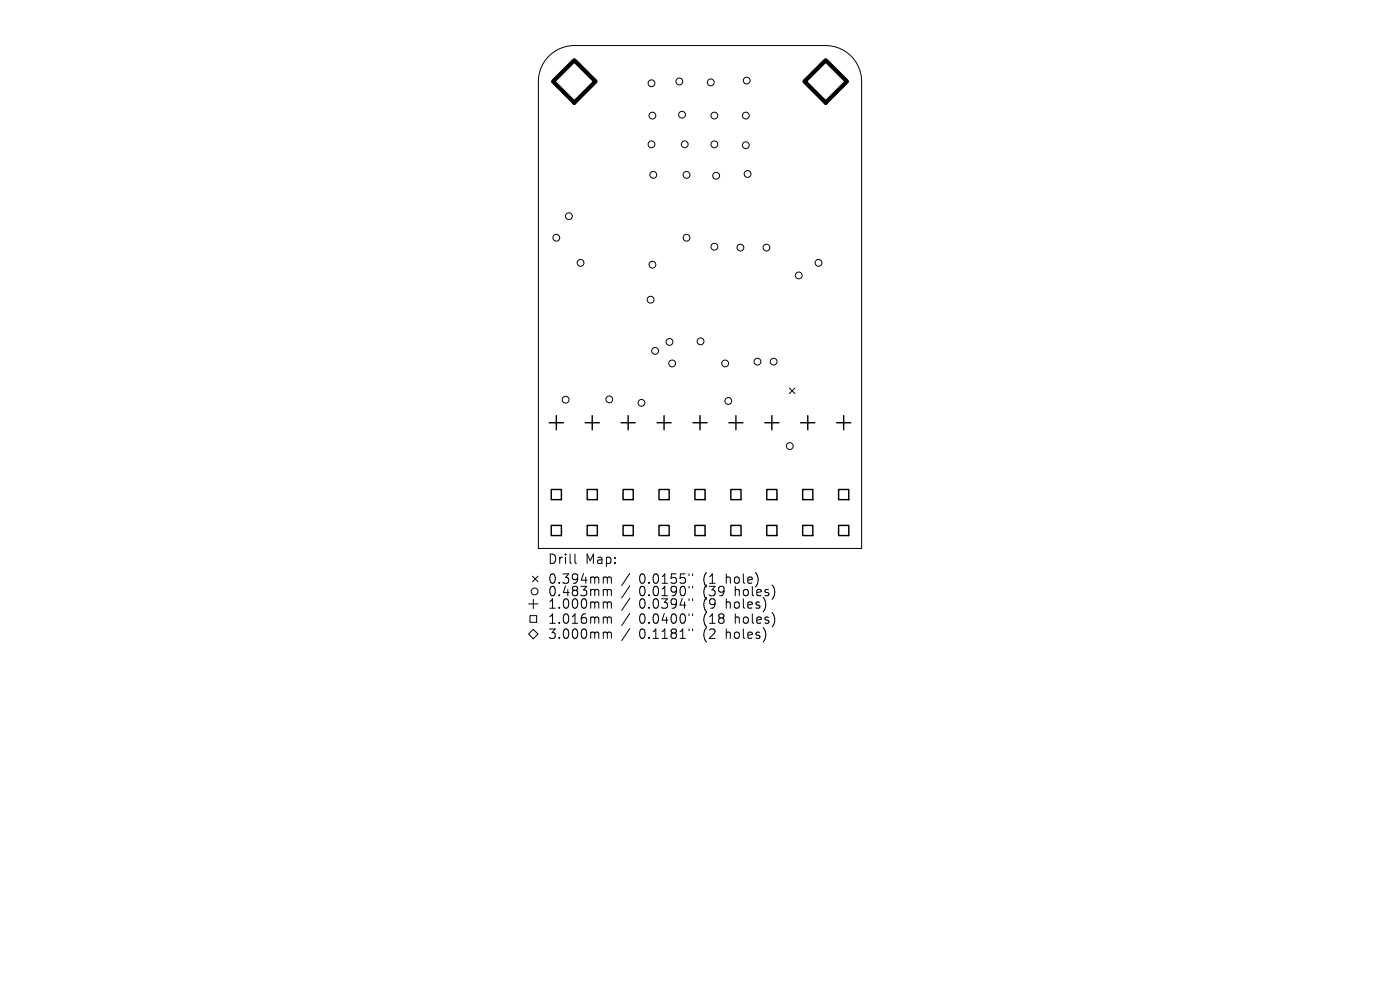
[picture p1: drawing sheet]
<svg xmlns="http://www.w3.org/2000/svg" width="297mm" height="210mm" viewBox="0 0 297 210" stroke-linecap="round" stroke-linejoin="round" font-family="sans-serif">
<defs><g id="words">
<g font-size="2.8">
<text x="116.1" y="119.9">Drill</text>
<text x="124.1" y="119.9">Map:</text>
<text x="116.1" y="124.1">0.394mm</text>
<text x="135.6" y="124.1">0.0155&quot;</text>
<text x="149.3" y="124.1">(1</text>
<text x="154.3" y="124.1">hole)</text>
<text x="116.1" y="126.8">0.483mm</text>
<text x="116.1" y="129.4">1.000mm</text>
<text x="135.6" y="126.8">0.0190&quot;</text>
<text x="135.6" y="129.4">0.0394&quot;</text>
<text x="149.3" y="126.8">(39</text>
<text x="149.3" y="129.4">(9</text>
<text x="154.3" y="129.4">holes)</text>
<text x="156.2" y="126.8">holes)</text>
<text x="116.1" y="132.6">1.016mm</text>
<text x="116.1" y="135.8">3.000mm</text>
<text x="135.6" y="132.6">0.0400&quot;</text>
<text x="135.6" y="135.8">0.1181&quot;</text>
<text x="149.3" y="132.6">(18</text>
<text x="149.3" y="135.8">(2</text>
<text x="154.3" y="135.8">holes)</text>
<text x="156.2" y="132.6">holes)</text>
</g>
</g></defs>
<g fill="none" stroke="#000" stroke-width=".21">
<path d="M116.3 12.1a7.6 7.6 0 0 1 5.5-2.4h53.4a7.6 7.6 0 0 1 7.6 7.6v99h-68.6v-99a7.6 7.6 0 0 1 2.1-5.2zM167.4 82.3l1.2 1.2M168.6 82.3l-1.2 1.2M122 117.5v1.7l.3 .3M112.1 134.5l1-1 1 1-1 1zM112.1 128.1h2M112.4 130.6h1.4v1.4h-1.4zM113 122.2l1.1 1.2M113.1 127.1v2M114.1 122.2l-1.1 1.2M128.3 122.4l.4 .1 .1 .2M128.3 125h.3l.2 .3"/>
<path d="M128.3 127.7h.3l.2 .3M128.3 130.9l.4 .1 .1 .2M128.3 134.1h.3l.2 .3M128.8 122.7l.3-.3 .5 .1 .1 1.2M128.8 122.7v1M128.8 125.3v1.1M128.8 128v1M128.8 131.2v1M128.8 134.4v1M128.8 125.3l.3-.3 .5 .1 .1 1.3M128.8 128l.3-.3 .5 .1 .1 1.2M128.8 131.2l.3-.3 .5 .1 .1 1.2"/>
<path d="M128.8 134.4l.3-.3 .5 .1 .1 1.2M133.6 121.6l-1.7 2.6M133.6 124.3l-1.7 2.5M133.6 126.9l-1.7 2.6M133.6 130.1l-1.7 2.6M133.6 133.3l-1.7 2.6M146.2 121.7v.4M146.2 124.4v.4M146.2 127v.4M146.2 130.2v.4M146.2 133.4v.4M146.9 121.7v.4"/>
<path d="M146.9 124.4v.4M146.9 127v.4M146.9 130.2v.4M146.9 133.4v.4"/>
<circle cx="138.2" cy="17.7" r=".72"/>
<circle cx="144.1" cy="17.3" r=".72"/>
<circle cx="150.8" cy="17.5" r=".72"/>
<circle cx="158.4" cy="17.1" r=".72"/>
<circle cx="138.2" cy="30.6" r=".72"/>
<circle cx="138.4" cy="24.5" r=".72"/>
<circle cx="138.6" cy="37.1" r=".72"/>
<circle cx="144.7" cy="24.3" r=".72"/>
<circle cx="145.3" cy="30.6" r=".72"/>
<circle cx="145.6" cy="37.1" r=".72"/>
<circle cx="151.5" cy="30.6" r=".72"/>
<circle cx="151.5" cy="24.5" r=".72"/>
<circle cx="151.9" cy="37.3" r=".72"/>
<circle cx="158.2" cy="30.8" r=".72"/>
<circle cx="158.2" cy="24.5" r=".72"/>
<circle cx="158.6" cy="36.9" r=".72"/>
<circle cx="118" cy="50.4" r=".72"/>
<circle cx="120.7" cy="45.9" r=".72"/>
<circle cx="123.2" cy="55.8" r=".72"/>
<circle cx="138.4" cy="56.1" r=".72"/>
<circle cx="145.6" cy="50.4" r=".72"/>
<circle cx="151.5" cy="52.3" r=".72"/>
<circle cx="157.1" cy="52.5" r=".72"/>
<circle cx="162.6" cy="52.5" r=".72"/>
<circle cx="169.5" cy="58.4" r=".72"/>
<circle cx="173.6" cy="55.8" r=".72"/>
<circle cx="138" cy="63.6" r=".72"/>
<circle cx="139" cy="74.4" r=".72"/>
<circle cx="142" cy="72.5" r=".72"/>
<circle cx="142.6" cy="77.1" r=".72"/>
<circle cx="148.6" cy="72.4" r=".72"/>
<circle cx="153.8" cy="77.1" r=".72"/>
<circle cx="160.7" cy="76.7" r=".72"/>
<circle cx="164.1" cy="76.7" r=".72"/>
<circle cx="120" cy="84.8" r=".72"/>
<circle cx="129.3" cy="84.7" r=".72"/>
<circle cx="136.1" cy="85.5" r=".72"/>
<circle cx="154.5" cy="85.1" r=".72"/>
<circle cx="167.6" cy="94.6" r=".72"/>
<circle cx="113.4" cy="125.5" r=".72"/>
</g>
<g fill="none" stroke="#000" stroke-width=".3">
<path d="M116.5 89.7h3M118 88.2v3M124.1 89.7h3M125.6 88.2v3M131.8 89.7h3M133.3 88.2v3M139.4 89.7h3M140.9 88.2v3M147 89.7h3M148.5 88.2v3M154.6 89.7h3M156.1 88.2v3"/>
<path d="M162.2 89.7h3M163.7 88.2v3M169.9 89.7h3M171.4 88.2v3M177.5 89.7h3M179 88.2v3M116.9 103.8h2.2v2.2h-2.2zM116.9 111.5h2.2v2.1h-2.2zM124.6 103.8h2.1v2.2h-2.1zM124.6 111.5h2.1v2.1h-2.1zM132.2 103.8h2.1v2.2h-2.1zM132.2 111.5h2.1v2.1h-2.1z"/>
<path d="M139.8 103.8h2.2v2.2h-2.2zM139.8 111.5h2.2v2.1h-2.2zM147.4 103.8h2.2v2.2h-2.2zM147.4 111.5h2.2v2.1h-2.2zM155 103.8h2.2v2.2h-2.2zM155 111.5h2.2v2.1h-2.2zM162.7 103.8h2.1v2.2h-2.1zM162.7 111.5h2.1v2.1h-2.1zM170.3 103.8h2.1v2.2h-2.1zM170.3 111.5h2.1v2.1h-2.1zM177.9 103.8h2.2v2.2h-2.2zM177.9 111.5h2.2v2.1h-2.2z"/>
</g>
<path d="M121.8 12.8l4.5 4.5-4.5 4.5-4.5-4.5zM175.2 12.8l4.5 4.5-4.5 4.5-4.5-4.5z" fill="none" stroke="#000" stroke-width=".9"/>
<use href="#words"/>
</svg>
